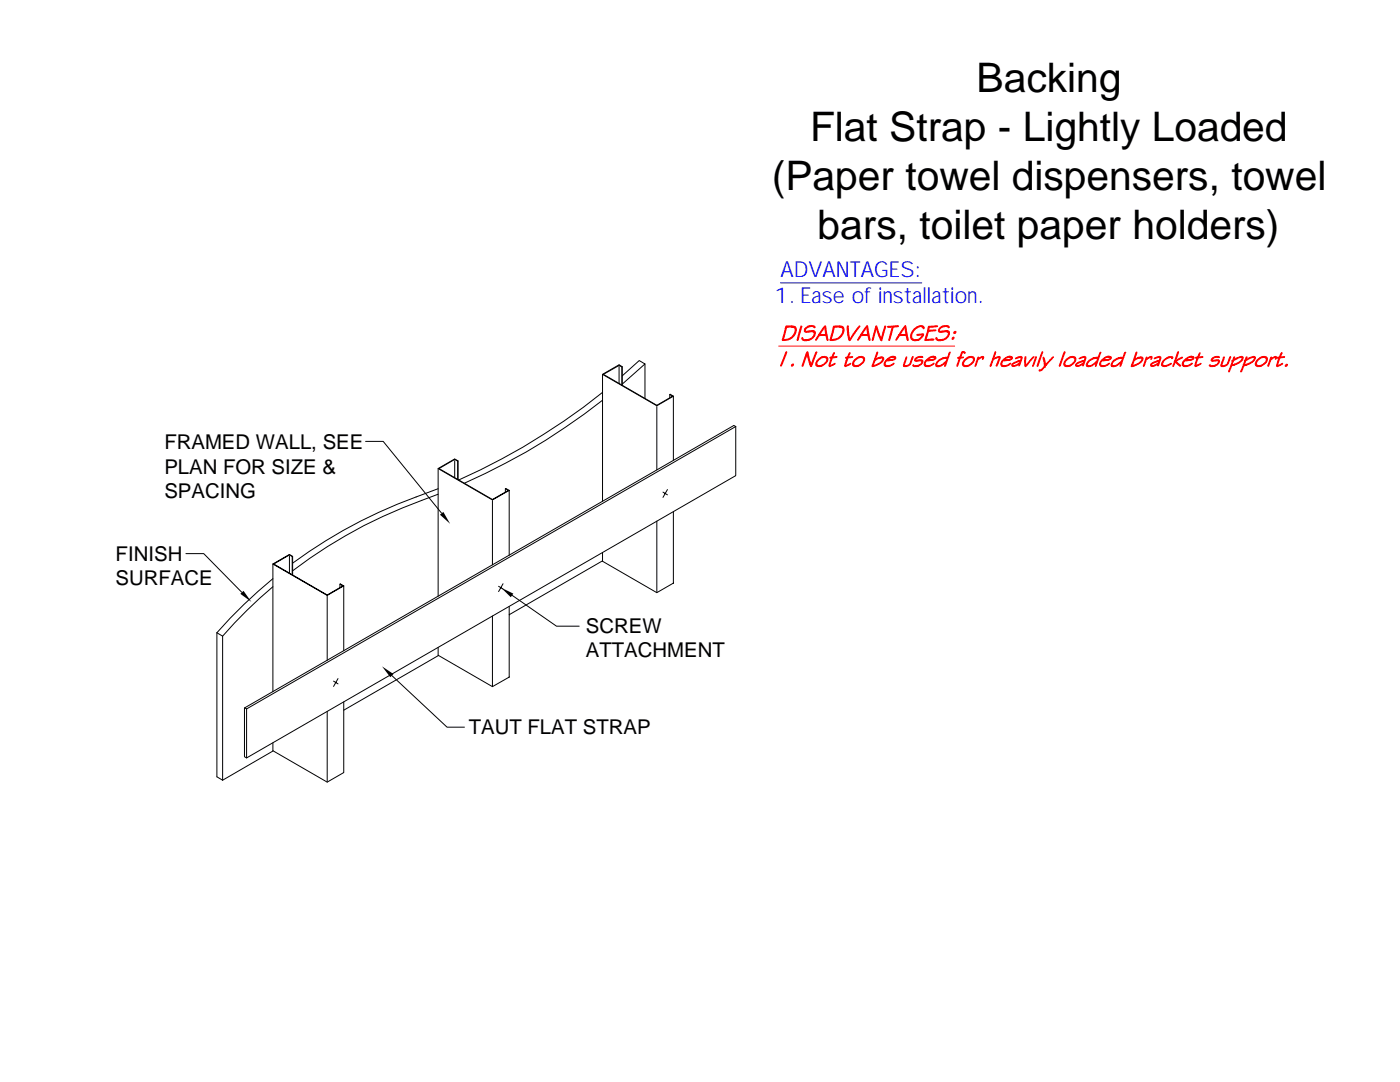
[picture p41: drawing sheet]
<svg xmlns="http://www.w3.org/2000/svg" width="279mm" height="216mm" viewBox="0 0 279 216" stroke-linecap="round" stroke-linejoin="round" font-family="sans-serif">
<defs><g id="words">
<g font-size="8.1">
<text x="194.9" y="18.4">Backing</text>
<text x="161.7" y="28.2">Flat Strap - Lightly Loaded</text>
<text x="154.1" y="37.9">(Paper towel dispensers, towel</text>
<text x="163.2" y="47.8">bars, toilet paper holders)</text>
</g>
<g font-size="4.4" fill="#00f">
<text x="155.8" y="55.2">ADVANTAGES:</text>
<text x="154.5" y="60.4">1. Ease of installation.</text>
</g>
<g font-size="4.1">
<text x="32.8" y="89.6">FRAMED WALL, SEE</text>
<text x="32.8" y="94.5">PLAN FOR SIZE &amp;</text>
<text x="32.8" y="99.3">SPACING</text>
<text x="23.1" y="111.9">FINISH</text>
<text x="23.1" y="116.8">SURFACE</text>
<text x="116.9" y="126.3">SCREW</text>
<text x="116.9" y="131.1">ATTACHMENT</text>
<text x="93.6" y="146.4">TAUT FLAT STRAP</text>
</g>
</g></defs>
<path d="M155.8 56.5h28.2" fill="none" stroke="#00f" stroke-width=".2"/>
<g fill="#f00" stroke="#f00" stroke-width=".2">
<path d="M157.9 65.2h.8l.2 .3a1.77 1.77 0 0 1-.4 1.6l-.7 .5-.4 .2-1.3 .1v-.2h.7a1.95 1.95 0 0 0 1.8-2.2l-.3-.2z" fill-rule="evenodd"/>
<path d="M156.8 65.1l1.9 .1-1.7 .1-.6 2.4h-.3z" fill-rule="evenodd"/>
<path d="M157 65.1l1.1-.1 .5 .2z" fill-rule="evenodd"/>
<path d="M159.9 65.1h.1v.1l-.8 2.7-.1-.2z" fill-rule="evenodd"/>
<path d="M160.1 67.4l.4 .4h1.2l-1.2 .2-.4-.2z" fill-rule="evenodd"/>
<path d="M162.1 66.2h.5a1.24 1.24 0 0 1-.7 1.5l-1.2 .1 .8-.1 .6-.3a.98 .98 0 0 0 .3-1.1z" fill-rule="evenodd"/>
<path d="M161 66.1l1.1-.1 .5 .1z" fill-rule="evenodd"/>
<path d="M160.6 65.6l.6-.5 .8 .1h-.3a.76 .76 0 0 0-.9 .9l1.8 .1-1.1 .1a.94 .94 0 0 1-1-.2z" fill-rule="evenodd"/>
<path d="M161.2 65.1l.8-.2 .4 .1a.21 .21 0 0 1 .2 .1 .21 .21 0 0 1 0 .3l-.5-.2z" fill-rule="evenodd"/>
<path d="M163.3 66.9h1.5l-1.3 .1-.5 .7-.2 .2z" fill-rule="evenodd"/>
<path d="M164.4 65.3h.2l-1 1.5h-.2z" fill-rule="evenodd"/>
<path d="M164.5 65.2l.3-.2 .4 2.9a.37 .37 0 0 1-.3-.5l-.1-.5h-1.5l1.5-.2z" fill-rule="evenodd"/>
<path d="M167.4 65.2h.8l.2 .3a1.77 1.77 0 0 1-.4 1.6l-.7 .5-.4 .2-1.2 .1v-.2h.7a1.96 1.96 0 0 0 1.7-2.2l-.2-.2z" fill-rule="evenodd"/>
<path d="M166.4 65.1l1.8 .1-1.7 .1-.6 2.4h-.2z" fill-rule="evenodd"/>
<path d="M166.6 65.1l1-.1 .5 .2z" fill-rule="evenodd"/>
<path d="M171.4 65.1l.2 .1-1.8 2.5h-.2z" fill-rule="evenodd"/>
<path d="M169.1 65.1l.2-.1 .1 1.9 .2 .7 .2 .1-.3 .3-.3-1.3z" fill-rule="evenodd"/>
<path d="M171.7 66.9h1.5l-1.3 .1-.5 .7-.2 .2z" fill-rule="evenodd"/>
<path d="M172.8 65.3h.2l-1 1.5h-.3z" fill-rule="evenodd"/>
<path d="M172.9 65.2l.2-.2 .5 2.4a.33 .33 0 0 1-.1 .5l-.3-1h-1.5l1.5-.2z" fill-rule="evenodd"/>
<path d="M174.9 65.4h.1l.1 .1 .8 2.1h-.3z" fill-rule="evenodd"/>
<path d="M176.5 65.2h.3l-.7 2.4a.21 .21 0 0 1 0 .3 .21 .21 0 0 1-.3 0l-.2-.3h.3z" fill-rule="evenodd"/>
<path d="M174.8 65.1h.2v.3h-.1l-.7 2.5-.1-.1z" fill-rule="evenodd"/>
<path d="M178.1 65.3h.2l-.8 2.6-.1-.1z" fill-rule="evenodd"/>
<path d="M177.2 65.2l2.1-.1-.1 .1-1.5 .1h-.5z" fill-rule="evenodd"/>
<path d="M179.3 66.9h1.5l-1.3 .1-.5 .7-.2 .2z" fill-rule="evenodd"/>
<path d="M180.4 65.3h.2l-1 1.5h-.2z" fill-rule="evenodd"/>
<path d="M180.5 65.2l.3-.2 .4 2.4a.33 .33 0 0 1-.1 .5l-.3-1h-1.5l1.5-.2-.2-1.4z" fill-rule="evenodd"/>
<path d="M182.8 67.8l.7-.2 .6-.8h.2l-.3 .6-.5 .4z" fill-rule="evenodd"/>
<path d="M183 66.8l1.3-.2v.2l-.7 .1h-.5z" fill-rule="evenodd"/>
<path d="M183.8 65.2h.5l.1 .4z" fill-rule="evenodd"/>
<path d="M182.3 65.7a2.04 2.04 0 0 1 1.8-.7l.2 .2h-.8l-.9 .5-.6 1-.1 .6a.69 .69 0 0 0 .9 .5h.6l-.9 .2-.6-.3-.2-.3 .1-.7z" fill-rule="evenodd"/>
<path d="M184.8 67.7h1.6z" fill-rule="evenodd"/>
<path d="M185.1 66l1.7-.2-.1 .2-1.4 .1-.5 1.6 1.5 .1-1.7 .1z" fill-rule="evenodd"/>
<path d="M185.3 65.2l1.8-.2-.3 .2-1.3 .1-.1 .5-.3 .2z" fill-rule="evenodd"/>
<path d="M186.8 67.4l.4 .4h1.2l-1.1 .2-.4-.2z" fill-rule="evenodd"/>
<path d="M188.8 66.2h.6a1.08 1.08 0 0 1-.4 1.2l-.5 .4h-1h.4a1.3 1.3 0 0 0 1.3-1.5z" fill-rule="evenodd"/>
<path d="M187.8 66.1l1-.1 .6 .1z" fill-rule="evenodd"/>
<path d="M187.6 65.4l.4-.3 .8 .1-.8 .2a.45 .45 0 0 0-.4 .2 .45 .45 0 0 0 .1 .5l1.7 .1-1.6 .1-.4-.1a.57 .57 0 0 1 .2-.8z" fill-rule="evenodd"/>
<path d="M188 65.1l.8-.2 .3 .1a.21 .21 0 0 1 .3 .1 .21 .21 0 0 1-.1 .3l-.4-.2z" fill-rule="evenodd"/>
<path d="M190.1 67.4l.3-.1-.1 .3-.2 .1-.1-.1z" fill-rule="evenodd"/>
<path d="M190.5 66.2l.3-.1v.2l-.2 .2h-.2z" fill-rule="evenodd"/>
<path d="M161.1 70.7l.2-.1 .6 2.2-.3-.1z" fill-rule="evenodd"/>
<path d="M162.9 70.2l.1 .1-1 2.7-.2 .2-.2-.4 .3-.1z" fill-rule="evenodd"/>
<path d="M161 70.2l.2 .1 .1 .3-.2 .1-.8 2.3-.2 .1z" fill-rule="evenodd"/>
<path d="M163.1 71.9l.8-.6h.6a1.31 1.31 0 0 0-1.4 1.6l1 .1-.5 .2-.7-.2-.1-.3z" fill-rule="evenodd"/>
<path d="M163.9 71.3l.2-.1a.73 .73 0 0 1 1 .2 .73 .73 0 0 1-.2 1l-.8 .6-.6-.1h.4l.8-.6a.53 .53 0 0 0 .3-.6 .53 .53 0 0 0-.5-.4z" fill-rule="evenodd"/>
<path d="M165.4 72.9l1.3-.4-1 .6h-.2z" fill-rule="evenodd"/>
<path d="M165.7 71.4h.2z" fill-rule="evenodd"/>
<path d="M165.7 71.3l1.3-.1-.1 .1-.8 .1-.4 1.5h-.3l.5-1.5h-.2z" fill-rule="evenodd"/>
<path d="M166.3 70.5l.2-.1-.3 .8h-.2z" fill-rule="evenodd"/>
<path d="M168.6 72.9l1.2-.4-.9 .6h-.3z" fill-rule="evenodd"/>
<path d="M168.8 71.4h.3z" fill-rule="evenodd"/>
<path d="M168.8 71.3l1.4-.1-.1 .1-.9 .1-.4 1.5h-.2l.5-1.5h-.3z" fill-rule="evenodd"/>
<path d="M169.5 70.5l.2-.1-.4 .8h-.2z" fill-rule="evenodd"/>
<path d="M170.5 71.8l.7-.5h.6l-.9 .4-.6 .8a.39 .39 0 0 0 .6 .4l.5 .1-.8 .2a.51 .51 0 0 1-.4-.8z" fill-rule="evenodd"/>
<path d="M171.2 71.3l.8-.2 .5 .3a.99 .99 0 0 1-.3 1.1l-.8 .5-.5-.1 .7-.2 .6-.5a.5 .5 0 0 0 .1-.6 .5 .5 0 0 0-.5-.3z" fill-rule="evenodd"/>
<path d="M174.7 71.7l.5-.3h.7z" fill-rule="evenodd"/>
<path d="M175.2 71.4l.8-.2a.58 .58 0 0 1 .4 .5 .58 .58 0 0 1-.4 .6l-1 .6h-.8l1.6-.6a.61 .61 0 0 0 .3-.8z" fill-rule="evenodd"/>
<path d="M175 70.4l.2-.1-.5 1.3 .3 .1-.4 .3-.4 .9h.6l-.7 .3z" fill-rule="evenodd"/>
<path d="M176.6 73l.9-.1 .9-.4-.2 .3-.7 .3-.6 .1z" fill-rule="evenodd"/>
<path d="M177.1 71.8h.7a.66 .66 0 0 0 .8-.4l-.4-.1h.6l-.1 .3-.3 .2z" fill-rule="evenodd"/>
<path d="M177.1 71.6l1-.5 .6 .2h-.8l-.4 .2-.4 .3h1.1l-1.3 .2-.2 .7 .1 .2h.4l-.6 .1a.75 .75 0 0 1 .1-1z" fill-rule="evenodd"/>
<path d="M180.8 71.2h.2l-.1 .3-.4 1.2 .2 .3h-.4z" fill-rule="evenodd"/>
<path d="M182.1 71.2l.1 .1-.3 1a1.1 1.1 0 0 1-1.6 .7l.7-.1a.8 .8 0 0 0 .7-.6z" fill-rule="evenodd"/>
<path d="M182.2 72.8l.3 .2h.9l-.9 .2-.3-.2z" fill-rule="evenodd"/>
<path d="M182.5 71.9l1.2 .1-.9 .1z" fill-rule="evenodd"/>
<path d="M182.9 71.9l.6-.1 .6 .1z" fill-rule="evenodd"/>
<path d="M183.7 71.3h.4z" fill-rule="evenodd"/>
<path d="M182.6 71.6l.6-.4h.9l-1 .2a.28 .28 0 0 0-.3 .2 .28 .28 0 0 0 .1 .3h1.2l.1 .2a1.12 1.12 0 0 1-.8 .9h-.7l.4-.1a.88 .88 0 0 0 .9-.8l-.2-.1-1.3-.1z" fill-rule="evenodd"/>
<path d="M184.6 73l.9-.1 .9-.4-.3 .3-.6 .3-.6 .1z" fill-rule="evenodd"/>
<path d="M185.1 71.8l1.3-.2a.17 .17 0 0 0 .2-.2 .17 .17 0 0 0-.2-.1h-.2h.6l-.1 .3-.3 .2z" fill-rule="evenodd"/>
<path d="M184.9 71.8a1.83 1.83 0 0 1 1.7-.6l.1 .1h-.8l-.6 .3-.2 .2h1.1l-1.3 .2-.2 .7v.2h.4h-.6a1.13 1.13 0 0 1 .4-1.1z" fill-rule="evenodd"/>
<path d="M186.8 73l.8-.1 .9-.6h.2a1.76 1.76 0 0 1-1.9 .8z" fill-rule="evenodd"/>
<path d="M187.3 71.9a2.23 2.23 0 0 1 1.8-.4l-1.3 .3-.7 .5a.35 .35 0 0 0-.1 .4 .35 .35 0 0 0 .3 .3h-.5l-.1-.1 .2-.6z" fill-rule="evenodd"/>
<path d="M188.1 71.4l1-.1 .2-.6a.27 .27 0 0 1 0-.3 .27 .27 0 0 1 .4 0l-1 2.6-.1 .1 .1-.7-.1-.1 .5-.8z" fill-rule="evenodd"/>
<path d="M191.2 71.5h.3z" fill-rule="evenodd"/>
<path d="M191.1 71.4l1.2-.2-.1 .2-.5 .1-.7 1.6 .5-1.6z" fill-rule="evenodd"/>
<path d="M192.2 70.3h.4v.1l-.2 .1z" fill-rule="evenodd"/>
<path d="M192 70.1l.6 .2-.5 .1-.4 .8-.1 .1z" fill-rule="evenodd"/>
<path d="M192.5 71.7l.7-.4h.6a1.53 1.53 0 0 0-1.5 1.4l.3 .2 .8 .1-.9 .2a.65 .65 0 0 1-.4-.6 .65 .65 0 0 1 .2-.6z" fill-rule="evenodd"/>
<path d="M193.2 71.3l.7-.2 .5 .2a1.08 1.08 0 0 1-.7 1.5l-.3 .2-.6-.1 .7-.2a.91 .91 0 0 0 .6-1.3z" fill-rule="evenodd"/>
<path d="M195.2 71.6l.5-.3h.3z" fill-rule="evenodd"/>
<path d="M195.2 71.3h.1l-.1 .3h.2l-.2 .2-.6 1.3z" fill-rule="evenodd"/>
<path d="M195.7 71.3l.5-.2 .1 .2-.1 .4h-.2l.1-.4z" fill-rule="evenodd"/>
<path d="M198.1 71.6l.7-.3h.5a1.31 1.31 0 0 0-1.4 1.4l-.2 .4h-.1z" fill-rule="evenodd"/>
<path d="M198.8 71.3l.5-.2 .3 .1-.7 1.9-.1-.2 .6-1.5z" fill-rule="evenodd"/>
<path d="M198.6 70.2h.1l-.1 .6a.76 .76 0 0 1-.5 .8z" fill-rule="evenodd"/>
<path d="M199.9 73l.9-.1 .9-.4-.3 .3-.6 .3-.6 .1z" fill-rule="evenodd"/>
<path d="M200.4 71.8l1.3-.2a.17 .17 0 0 0 .1-.2 .17 .17 0 0 0-.2-.1h-.1h.6l-.1 .3-.4 .2z" fill-rule="evenodd"/>
<path d="M200.2 71.8a1.83 1.83 0 0 1 1.7-.6l.1 .1h-.8l-.6 .3-.2 .2h1.1l-1.3 .2-.3 .7 .1 .2h.4h-.6a1.13 1.13 0 0 1 .4-1.1z" fill-rule="evenodd"/>
<path d="M202.4 72.9l1-.3-.5 .3z" fill-rule="evenodd"/>
<path d="M202 72.6l1.1-.5h.5l-1 .3a.38 .38 0 0 0-.4 .5h.7l-.8 .2-.2-.2z" fill-rule="evenodd"/>
<path d="M202.7 71.5l.9-.2-1 .3z" fill-rule="evenodd"/>
<path d="M203 71.3l.3-.1a.39 .39 0 0 1 .6 0 .39 .39 0 0 1 0 .5l-.5 1.3v-.4h-.2l.3-.2 .1-.3h-.5a.48 .48 0 0 0 .5-.2 .48 .48 0 0 0 .1-.6z" fill-rule="evenodd"/>
<path d="M204.6 71.2l.2 .1v1.6l-.2 .1-.1-1.1z" fill-rule="evenodd"/>
<path d="M205.9 71.5l.5-.3-1.4 1.7-.4 .3v-.2l.2-.1z" fill-rule="evenodd"/>
<path d="M206.7 71.2h.1v.4l-.7 1.5z" fill-rule="evenodd"/>
<path d="M208 70.2l.1 .2-1 2.7a.18 .18 0 0 1-.2-.2 .18 .18 0 0 1 .2-.2z" fill-rule="evenodd"/>
<path d="M207.4 73.8l.5 .1-.4 .1-.2-.1z" fill-rule="evenodd"/>
<path d="M208.4 73.3h.2z" fill-rule="evenodd"/>
<path d="M208.2 71.3l.3 .5 .1 1.1h.2l-.9 1h-.3l.8-.8z" fill-rule="evenodd"/>
<path d="M209.6 71.7l.6-.5-1.4 1.7h-.2z" fill-rule="evenodd"/>
<path d="M212.4 70.2l.2 .1-1.1 2.8-.1-.2z" fill-rule="evenodd"/>
<path d="M212.8 71.7l.6-.4h.6a1.53 1.53 0 0 0-1.4 1.4l.2 .2 .9 .1-1 .2a.63 .63 0 0 1-.4-.6 .63 .63 0 0 1 .3-.6z" fill-rule="evenodd"/>
<path d="M213.4 71.3l.8-.2 .4 .2a1.08 1.08 0 0 1-.7 1.5l-.2 .2-.7-.1a1.45 1.45 0 0 0 1.5-1.3l-.2-.2z" fill-rule="evenodd"/>
<path d="M215.1 72.9l1.1-.3-.6 .3z" fill-rule="evenodd"/>
<path d="M214.8 72.6l.8-.5h.7l-1 .3a.38 .38 0 0 0-.3 .5h.6l-.8 .2a.29 .29 0 0 1 0-.5z" fill-rule="evenodd"/>
<path d="M215.3 71.5l.4-.2h.6z" fill-rule="evenodd"/>
<path d="M215.7 71.3l.6-.2 .4 .1v.5l-.6 1.3 .1-.4h-.3l.3-.2 .1-.3h-.4l.5-.2 .1-.5z" fill-rule="evenodd"/>
<path d="M216.9 73l.8-.1 .8-.6h.3l-1.1 .8-.4 .1z" fill-rule="evenodd"/>
<path d="M217.3 71.9l.9-.5 .9 .1a2.35 2.35 0 0 0-2.1 1.1v.3l.3 .1-.5-.1a1.02 1.02 0 0 1 .5-1z" fill-rule="evenodd"/>
<path d="M218.2 71.4l1-.1 .3-.9 .2-.1-1 2.8 .1-.8h-.2l.5-.8z" fill-rule="evenodd"/>
<path d="M219.6 73a2.12 2.12 0 0 0 1.8-.5l-.1 .2-.8 .4-.6 .1z" fill-rule="evenodd"/>
<path d="M220 71.8h.8a.54 .54 0 0 0 .7-.4l-.3-.1h.5a.49 .49 0 0 1-.5 .5z" fill-rule="evenodd"/>
<path d="M219.9 71.8a1.61 1.61 0 0 1 1.8-.6v.1a1.46 1.46 0 0 0-1.3 .3l-.4 .2h1.2l-.8 .2a.61 .61 0 0 0-.7 .8l.4 .1-.5 .1-.2-.3z" fill-rule="evenodd"/>
<path d="M221.8 73l.9-.1 .8-.6h.2a1.75 1.75 0 0 1-1.9 .7z" fill-rule="evenodd"/>
<path d="M222.1 72.1l1-.7 .9 .1-.8 .1-.8 .5a.64 .64 0 0 0-.4 .8l.3 .1h-.5l-.1-.3z" fill-rule="evenodd"/>
<path d="M223.1 71.4l1-.1 .2-.6a.27 .27 0 0 1 .1-.3 .27 .27 0 0 1 .3 0l-1.1 2.7 .1-.8h-.1l.4-.8z" fill-rule="evenodd"/>
<path d="M226.4 71.7l.6-.3h.6z" fill-rule="evenodd"/>
<path d="M227 71.4a.69 .69 0 0 1 1.1 .2 2.25 2.25 0 0 1-1.5 1.3h-.6l1.2-.4 .4-.3a.45 .45 0 0 0 .1-.8z" fill-rule="evenodd"/>
<path d="M226.7 70.4l.2-.1-.5 1.4h.3l-.3 .3-.4 .9h.6l-.8 .3z" fill-rule="evenodd"/>
<path d="M228.9 71.5l.4-.2h.4l-.7 .3h-.1z" fill-rule="evenodd"/>
<path d="M228.8 71.3l.1-.1v.4h.1l-.2 .2-.6 1.3z" fill-rule="evenodd"/>
<path d="M229.3 71.3l.5-.2 .1 .4-.2 .2v-.3z" fill-rule="evenodd"/>
<path d="M230 72.9l1.1-.3-.5 .3z" fill-rule="evenodd"/>
<path d="M229.7 72.6l.8-.5h.8l-1 .3a.34 .34 0 0 0-.4 .2 .34 .34 0 0 0 0 .3h.7a.78 .78 0 0 1-1 0z" fill-rule="evenodd"/>
<path d="M230.4 71.5l.9-.2-1 .3z" fill-rule="evenodd"/>
<path d="M230.7 71.3l.4-.1a.36 .36 0 0 1 .5 0 .36 .36 0 0 1 0 .5l-.4 1.2-.1 .1v-.4h-.2l.3-.2 .1-.3h-.5a.45 .45 0 0 0 .6-.2 .45 .45 0 0 0 0-.6z" fill-rule="evenodd"/>
<path d="M231.9 72.9h.8l1.1-.4-1.1 .6-.4 .1z" fill-rule="evenodd"/>
<path d="M232.2 71.9l.8-.6h.6l-.6 .2-.6 .4-.4 .9 .5 .1h-.6l-.1-.4z" fill-rule="evenodd"/>
<path d="M233 71.3l.7-.1a.23 .23 0 0 1 .4 .1 .23 .23 0 0 1-.2 .3l-.2-.3z" fill-rule="evenodd"/>
<path d="M234.5 72.2h.3l.8 .8h-.2z" fill-rule="evenodd"/>
<path d="M234.4 72l1.6-.7-1.3 .8 .1 .1h-.3l-.4 1z" fill-rule="evenodd"/>
<path d="M235.1 70.2h.1v.2l-.3 .8-.3 .8h-.2z" fill-rule="evenodd"/>
<path d="M236.1 73a1.96 1.96 0 0 0 1.7-.5h.2l-.2 .2-.8 .4-.6 .1z" fill-rule="evenodd"/>
<path d="M236.6 71.8h.7a.54 .54 0 0 0 .7-.4l-.3-.1h.6a.49 .49 0 0 1-.6 .5z" fill-rule="evenodd"/>
<path d="M236.4 71.8l1-.7h.5l.4 .2a1.46 1.46 0 0 0-1.4 .3l-.3 .2h1.1l-.8 .2a.61 .61 0 0 0-.7 .8l.4 .1-.5 .1a.85 .85 0 0 1 .3-1.2z" fill-rule="evenodd"/>
<path d="M238.5 72.9l1.2-.4-1.1 .7z" fill-rule="evenodd"/>
<path d="M238.6 71.4h.3z" fill-rule="evenodd"/>
<path d="M238.7 71.3l1.4-.1-.2 .1-.8 .1-.3 1-.1 .5h-.2l.4-1.4-.3-.1z" fill-rule="evenodd"/>
<path d="M239.4 70.5l.1-.1-.3 .8h-.2z" fill-rule="evenodd"/>
<path d="M241.4 72.8l.3 .2h.9l-1 .2-.3-.2z" fill-rule="evenodd"/>
<path d="M241.7 71.9l1.2 .1-1 .1z" fill-rule="evenodd"/>
<path d="M242.1 71.9l.6-.1 .6 .1z" fill-rule="evenodd"/>
<path d="M242.9 71.3h.4z" fill-rule="evenodd"/>
<path d="M241.9 71.5l.8-.4 .6 .1-.9 .1-.5 .4 .2 .2h1.2l.1 .2-.4 .7-.4 .2h-.7l.4-.1a.79 .79 0 0 0 .8-.8l-1.4-.2z" fill-rule="evenodd"/>
<path d="M244.2 71.2h.1v.3l-.4 1.2v.2l.2 .1h-.4z" fill-rule="evenodd"/>
<path d="M245.4 71.2h.2v.1l-.4 1a1.19 1.19 0 0 1-1.5 .8l.5-.2a.88 .88 0 0 0 .9-.6z" fill-rule="evenodd"/>
<path d="M246.3 71.7l.3-.1a1.1 1.1 0 0 1 1.1-.3l-1.2 .5z" fill-rule="evenodd"/>
<path d="M246.3 71.2h.1l-.1 .5 .2 .1-.3 .2-.3 .8h.6l-.3 .1a.65 .65 0 0 0-.6 .7l-.4 .6v-.2l.8-1.9-.1-.1z" fill-rule="evenodd"/>
<path d="M247.1 71.3h.1a.57 .57 0 0 1 .9 .2l-.3 .5-.5 .4-.8 .4h-.6l1.5-.6a.67 .67 0 0 0 .4-.9z" fill-rule="evenodd"/>
<path d="M248.7 71.7l.8-.4h.6l-1.1 .5z" fill-rule="evenodd"/>
<path d="M248.7 71.2h.2l-.2 .5 .3 .1a.94 .94 0 0 0-.6 .8l-.1 .2h.6l-.7 .2-.3 1-.3 .2 .8-2.1-.1-.1z" fill-rule="evenodd"/>
<path d="M249.6 71.3l.6-.2a.31 .31 0 0 1 .3 .2 .31 .31 0 0 1 0 .3l-.3 .5-.6 .4-.7 .3h-.6l1.3-.5 .5-.4 .2-.5z" fill-rule="evenodd"/>
<path d="M250.9 71.8l.7-.5h.6l-1 .4-.5 .8a.39 .39 0 0 0 .5 .4l.6 .1-.8 .2a.51 .51 0 0 1-.4-.8z" fill-rule="evenodd"/>
<path d="M251.6 71.3a.9 .9 0 0 1 1.3 .2v.5l-.4 .6-.7 .4-.6-.1 .8-.2 .6-.5a.5 .5 0 0 0 .1-.6 .5 .5 0 0 0-.5-.3z" fill-rule="evenodd"/>
<path d="M253.8 71.5l.4-.2h.3l-.6 .3h-.2z" fill-rule="evenodd"/>
<path d="M253.6 71.3l.1-.1v.4h.2l-.3 .2-.5 1.3z" fill-rule="evenodd"/>
<path d="M254.2 71.3l.4-.2 .2 .4-.2 .2v-.3z" fill-rule="evenodd"/>
<path d="M254.8 72.9l1.2-.4-1 .7z" fill-rule="evenodd"/>
<path d="M255 71.4h.3z" fill-rule="evenodd"/>
<path d="M255 71.3l1.4-.1-.2 .1-.8 .1-.4 1.2 .1 .3h-.3l.5-1.5h-.3z" fill-rule="evenodd"/>
<path d="M255.7 70.5l.2-.1-.4 .8h-.2z" fill-rule="evenodd"/>
<path d="M256.5 72.9l.4-.2a.33 .33 0 0 1-.4 .4z" fill-rule="evenodd"/>
<path d="M156.8 70.2h.2l-.1 .4-1.1 2.5z" fill-rule="evenodd"/>
<path d="M158 72.7h.4l-.2 .4h-.3z" fill-rule="evenodd"/>
</g>
<path d="M155.4 69.1h35.1" fill="none" stroke="#f00" stroke-width=".2"/>
<g fill="none" stroke="#000" stroke-width=".2">
<path d="M120.2 79.9a126.7 126.7 0 0 1-27.5 16.5M120.2 78.3a134 134 0 0 1-28.7 17.5M120.2 74.7v25.3M123.5 73.1v3.4M124.1 73.2v3.7M124.2 76.9v-3.7l-.7-.4-3.3 1.9 10.9 6.3 3.3-1.9M124.2 73.2l-.7-.3-3.1 1.8 10.7 6.2 3.1-1.8-.5-.4M124.2 75l3.4-3.1 1.1 .7-4.5 4M128.7 72.6v6.9M134.4 79.1l-.6-.4-.1 .7M134.4 79.1v12.7M73 88.1h3.5l11.6 14.3"/>
<path d="M87.4 98.6a99.9 99.9 0 0 0-29 15.3M87.4 97.5a103.7 103.7 0 0 0-29 14.9M87.4 93.5v25.5M90.7 91.9v3.4M91.3 92v3.7M91.4 95.7v-3.7l-.7-.4-3.3 1.9 10.9 6.3 3.3-1.9M91.4 92l-.7-.3-3.1 1.8 10.7 6.2 3.2-1.8-.6-.4M98.3 99.9v12.8M101.6 97.9l-.7-.4v.7M101.6 97.9v12.9M131.1 81.1v12.6M132.3 98.2l.9 .5"/>
<path d="M133.2 97.7l-.9 1.6M146.8 85.1v9.8l-97.6 56.3M146.8 85.1l-97.6 56.4M146.8 85.1l-.3-.2-97.7 56.3M37.1 110.5h3.6l7.5 7.7M54.5 115.5a96.1 96.1 0 0 0-11.2 10.8M54.5 117.1a92 92 0 0 0-10.1 9.8M54.5 112.5l10.8 6.3 3.3-1.9M54.5 112.5v25.5M57.8 111v3.4M58.3 111.1v3.6M58.4 114.7v-3.7l-.6-.3-3.2 1.8 10.7 6.2 3.1-1.8-.6-.3"/>
<path d="M58.4 111l-.6-.4-3.3 1.9M65.3 119v12.8M68.6 116.9l-.7-.4-.1 .7M68.6 116.9v13M99.5 117l.9 .5M100.4 116.5l-.9 1.5M102.2 118.8l8.9 6.1h4.5M120.2 111.9l-18.6 10.8M131.1 104v14M134.4 102.1v14.3l-3.3 1.9-10.9-6.3v-1.7M43.3 126.3l1.1 .6M43.3 126.3v28.7l1.1 .7"/>
<path d="M44.4 126.9v28.8M66.6 135.9l.9 .6M67.5 135.4l-.9 1.6M78.2 134.8l11 10.3h3.5M87.5 130.8l-18.9 10.9M98.3 122.9v13.9M101.6 121v14.1l-3.3 1.9-10.9-6.3v-1.5M48.8 141.3l.4 .2v9.7l-.4-.3zM54.5 149.8l-10.1 5.9M65.3 142v13.9M68.6 140.1v14.1l-3.3 1.9-10.8-6.3v-1.6"/>
</g>
<path d="M48 118.5l.6-.6 1.6 2.2zM87.8 102.7l.7-.5 1.3 2.3zM100 117.3l2.4 1.1-.5 .8zM76.2 133l2.3 1.5-.6 .6z" fill="#000"/>
<use href="#words"/>
</svg>
